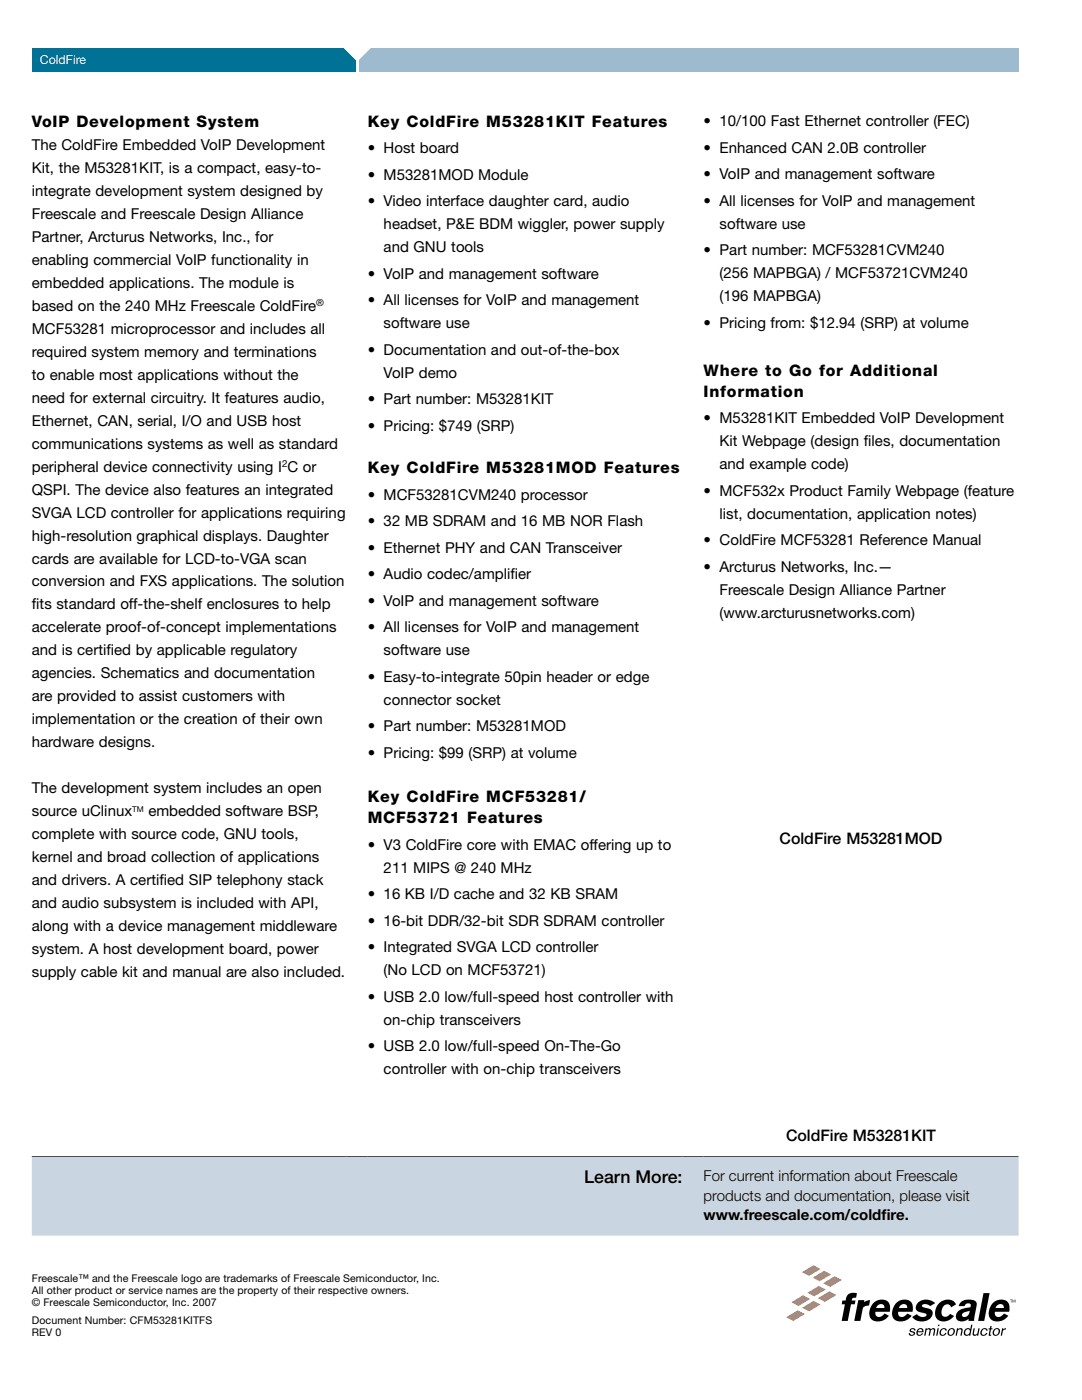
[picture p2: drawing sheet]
<svg xmlns="http://www.w3.org/2000/svg" width="216mm" height="279mm" viewBox="0 0 216 279" stroke-linecap="round" stroke-linejoin="round" font-family="sans-serif">
<defs><g id="words">
<text font-size="3.5" x="116.6" y="236.1">Learn More:</text>
<g font-size="3.2">
<text x="6.3" y="25.3">VoIP Development System</text>
<text x="73.4" y="25.3">Key ColdFire M53281KIT Features</text>
<text x="140.4" y="74.9">Where to Go for Additional</text>
<text x="140.4" y="79.2">Information</text>
<text x="73.4" y="94.5">Key ColdFire M53281MOD Features</text>
<text x="73.4" y="160.1">Key ColdFire MCF53281/</text>
<text x="73.4" y="164.3">MCF53721 Features</text>
<text x="155.6" y="168.4">ColdFire M53281MOD</text>
<text x="156.8" y="227.7">ColdFire M53281KIT</text>
</g>
<g font-size="3">
<text x="6.3" y="29.9">The ColdFire Embedded VoIP Development</text>
<text x="140.4" y="25.2">• 10/100 Fast Ethernet controller (FEC)</text>
<text x="6.3" y="34.5">Kit, the M53281KIT, is a compact, easy-to-</text>
<text x="73.4" y="30.6">• Host board</text>
<text x="73.4" y="35.9">• M53281MOD Module</text>
<text x="140.4" y="30.5">• Enhanced CAN 2.0B controller</text>
<text x="140.4" y="35.8">• VoIP and management software</text>
<text x="6.3" y="39.1">integrate development system designed by</text>
<text x="73.4" y="41.2">• Video interface daughter card, audio</text>
<text x="140.4" y="41.1">• All licenses for VoIP and management</text>
<text x="6.3" y="43.7">Freescale and Freescale Design Alliance</text>
<text x="76.6" y="45.8">headset, P&amp;E BDM wiggler, power supply</text>
<text x="143.6" y="45.7">software use</text>
<text x="6.3" y="48.3">Partner, Arcturus Networks, Inc., for</text>
<text x="6.3" y="52.8">enabling commercial VoIP functionality in</text>
<text x="76.6" y="50.4">and GNU tools</text>
<text x="140.4" y="51">• Part number: MCF53281CVM240</text>
<text x="6.3" y="57.4">embedded applications. The module is</text>
<text x="73.4" y="55.7">• VoIP and management software</text>
<text x="143.6" y="55.5">(256 MAPBGA) / MCF53721CVM240</text>
<text x="6.3" y="62">based on the 240 MHz Freescale ColdFire</text>
<text x="73.4" y="61">• All licenses for VoIP and management</text>
<text x="76.6" y="65.5">software use</text>
<text x="140.4" y="65.4">• Pricing from: $12.94 (SRP) at volume</text>
<text x="143.6" y="60.1">(196 MAPBGA)</text>
<text x="6.3" y="66.6">MCF53281 microprocessor and includes all</text>
<text x="6.3" y="71.2">required system memory and terminations</text>
<text x="73.4" y="70.8">• Documentation and out-of-the-box</text>
<text x="6.3" y="75.8">to enable most applications without the</text>
<text x="76.6" y="75.4">VoIP demo</text>
<text x="6.3" y="80.4">need for external circuitry. It features audio,</text>
<text x="73.4" y="80.7">• Part number: M53281KIT</text>
<text x="6.3" y="84.9">Ethernet, CAN, serial, I/O and USB host</text>
<text x="6.3" y="89.5">communications systems as well as standard</text>
<text x="73.4" y="86">• Pricing: $749 (SRP)</text>
<text x="140.4" y="84.5">• M53281KIT Embedded VoIP Development</text>
<text x="143.6" y="89.1">Kit Webpage (design files, documentation</text>
<text x="6.3" y="94.1">peripheral device connectivity using I C or</text>
<text x="143.6" y="93.6">and example code)</text>
<text x="6.3" y="98.7">QSPI. The device also features an integrated</text>
<text x="73.4" y="99.8">• MCF53281CVM240 processor</text>
<text x="140.4" y="98.9">• MCF532x Product Family Webpage (feature</text>
<text x="6.3" y="103.3">SVGA LCD controller for applications requiring</text>
<text x="6.3" y="107.9">high-resolution graphical displays. Daughter</text>
<text x="73.4" y="105.1">• 32 MB SDRAM and 16 MB NOR Flash</text>
<text x="143.6" y="103.5">list, documentation, application notes)</text>
<text x="6.3" y="112.5">cards are available for LCD-to-VGA scan</text>
<text x="73.4" y="110.3">• Ethernet PHY and CAN Transceiver</text>
<text x="140.4" y="108.8">• ColdFire MCF53281 Reference Manual</text>
<text x="6.3" y="117">conversion and FXS applications. The solution</text>
<text x="73.4" y="115.6">• Audio codec/amplifier</text>
<text x="140.4" y="114.1">• Arcturus Networks, Inc.—</text>
<text x="143.6" y="118.7">Freescale Design Alliance Partner</text>
<text x="6.3" y="121.6">fits standard off-the-shelf enclosures to help</text>
<text x="73.4" y="120.9">• VoIP and management software</text>
<text x="143.6" y="123.3">(www.arcturusnetworks.com)</text>
<text x="6.3" y="126.2">accelerate proof-of-concept implementations</text>
<text x="6.3" y="130.8">and is certified by applicable regulatory</text>
<text x="73.4" y="126.2">• All licenses for VoIP and management</text>
<text x="76.6" y="130.8">software use</text>
<text x="6.3" y="135.4">agencies. Schematics and documentation</text>
<text x="73.4" y="136.1">• Easy-to-integrate 50pin header or edge</text>
<text x="6.3" y="140">are provided to assist customers with</text>
<text x="76.6" y="140.7">connector socket</text>
<text x="6.3" y="144.6">implementation or the creation of their own</text>
<text x="6.3" y="149.1">hardware designs.</text>
<text x="73.4" y="146">• Part number: M53281MOD</text>
<text x="73.4" y="151.3">• Pricing: $99 (SRP) at volume</text>
<text x="6.3" y="158.3">The development system includes an open</text>
<text x="6.3" y="162.9">source uClinux</text>
<text x="6.3" y="167.5">complete with source code, GNU tools,</text>
<text x="29.6" y="162.9">embedded software BSP,</text>
<text x="6.3" y="172.1">kernel and broad collection of applications</text>
<text x="73.4" y="169.6">• V3 ColdFire core with EMAC offering up to</text>
<text x="6.3" y="176.7">and drivers. A certified SIP telephony stack</text>
<text x="73.4" y="179.5">• 16 KB I/D cache and 32 KB SRAM</text>
<text x="76.6" y="174.2">211 MIPS @ 240 MHz</text>
<text x="6.3" y="181.3">and audio subsystem is included with API,</text>
<text x="6.3" y="185.8">along with a device management middleware</text>
<text x="73.4" y="184.8">• 16-bit DDR/32-bit SDR SDRAM controller</text>
<text x="6.3" y="190.4">system. A host development board, power</text>
<text x="73.4" y="190.1">• Integrated SVGA LCD controller</text>
<text x="6.3" y="195">supply cable kit and manual are also included.</text>
<text x="76.6" y="194.7">(No LCD on MCF53721)</text>
<text x="73.4" y="199.9">• USB 2.0 low/full-speed host controller with</text>
<text x="73.4" y="209.8">• USB 2.0 low/full-speed On-The-Go</text>
<text x="76.6" y="204.5">on-chip transceivers</text>
<text x="76.6" y="214.4">controller with on-chip transceivers</text>
<text x="140.4" y="235.8">For current information about Freescale</text>
<text x="140.4" y="239.6">products and documentation, please visit</text>
<text x="140.4" y="243.5">www.freescale.com/coldf</text>
<text x="175.9" y="243.5">ire.</text>
</g>
<text font-size="2.5" fill="#fff" x="7.9" y="12.8">ColdFire</text>
<g font-size="2.1">
<text x="6.3" y="255.8">Freescale™ and the Freescale logo are trademarks of Freescale Semiconductor, Inc.</text>
<text x="6.3" y="258.2">All other product or service names are the property of their respective owners.</text>
<text x="6.3" y="260.7">© Freescale Semiconductor, Inc. 2007</text>
<text x="6.3" y="264.2">Document Number: CFM53281KITFS</text>
<text x="6.3" y="266.7">REV 0</text>
</g>
<g font-size="1.9">
<text x="63.1" y="61">®</text>
<text x="56.3" y="93.1">2</text>
</g>
<text font-size="1.6" x="26.4" y="162.1">TM</text>
</g></defs>
<path d="M71.6 9.5h131.6v4.8h-131.6z" fill="#9ebace"/>
<path d="M6.4 9.5h64.5v4.8h-64.5z" fill="#007296"/>
<path d="M68.1 9.2h6.3l-3.1 3.1z" fill="#fff"/>
<path d="M6.3 230.7h196.9v15.9h-196.9z" fill="#e6eaee"/>
<path d="M6.3 230.8h62.8v15.7h-62.8zM69.1 230.8h4.3v15.7h-4.3zM73.4 230.8h62.8v15.7h-62.8zM136.2 230.8h4.2v15.7h-4.2zM140.4 230.8h62.8v15.7h-62.8z" fill="#c9d6e2"/>
<path d="M6.3 230.8h196.9" fill="none" stroke="#4c4d4f" stroke-width=".2"/>
<g fill="#000">
<path d="M201.5 259.4h.5h-.2v.5l-.1-.5zM202 259.4l.3 .4 .3-.4v.5l-.1-.4-.1 .4-.3-.4-.1 .4zM181.6 265.2l.5-.1a.46 .46 0 0 1 .6 .4l-.3 .1v-.2l-.3-.1h-.3v.3a.59 .59 0 0 1 .7 .7l-.6 .3a.47 .47 0 0 1-.6-.5l.3-.1v.3l.4 .1 .2-.1 .1-.3a.72 .72 0 0 1-.8-.5zM184.7 265.1h.2v.2l.5-.2 .3 .2 .2-.1a.47 .47 0 0 1 .7 .1l-.2 1.3h-.2l.2-1.2-.2-.1-.5 .3-.2 1h-.2l.2-1.2-.2-.1-.5 .3-.1 1h-.3zM187.8 265.3a.67 .67 0 0 1 1.1 .2l-.2 .1-.1-.2a.56 .56 0 0 0-.8 .2 .56 .56 0 0 0 .3 .8l.4-.2 .1-.2h.3a.73 .73 0 0 1-1.2 .5 .73 .73 0 0 1 .1-1.2zM191 265.1h.2v.2l.1-.1a.53 .53 0 0 1 .8 .1l-.2 1.3h-.3l.2-1.2a.41 .41 0 0 0-.4-.1 .41 .41 0 0 0-.3 .4l-.2 .9h-.2zM194.3 265.1h.2l-.2 1.1a.41 .41 0 0 0 .5 .1 .41 .41 0 0 0 .3-.3l.1-.9h.3l-.3 1.5h-.3l.1-.2-.2 .1a.53 .53 0 0 1-.7-.1zM195.9 265.3a.67 .67 0 0 1 1.2 .2l-.3 .1v-.2a.56 .56 0 0 0-.8 .2 .56 .56 0 0 0 .2 .8l.4-.2 .1-.2h.3a.73 .73 0 0 1-1.1 .5 .73 .73 0 0 1 0-1.2zM197.6 264.6h.3l-.1 .5h.3l-.1 .2h-.3l-.1 1 .2 .1v.2h-.3l-.2-.1 .2-1.2h-.3l.1-.2h.2zM200 265.1h.2v.2l.5-.2v.2l-.5 .3-.3 1h-.2z"/>
<path d="M183.3 265.5l-.1 .2h.8v-.2a.41 .41 0 0 0-.7 0zM183.1 265.3a.63 .63 0 0 1 .9-.2 .63 .63 0 0 1 .2 .8h-1.1v.2a.43 .43 0 0 0 .5 .3 .43 .43 0 0 0 .3-.3h.3a.73 .73 0 0 1-1.2 .4 .73 .73 0 0 1 .1-1.2z"/>
<path d="M187.2 264.4h.3l-.1 .3h-.2zM187.1 265.1h.2l-.3 1.5h-.2z"/>
<path d="M189.6 265.3a.62 .62 0 0 0 .1 1.1 .61 .61 0 0 0 .5-.5 .61 .61 0 0 0-.3-.6zM189.4 265.3a.71 .71 0 0 1 1.1 0 .71 .71 0 0 1-.3 1.1 .71 .71 0 0 1-1.1-.1 .71 .71 0 0 1 .3-1z"/>
<path d="M192.9 265.3a.58 .58 0 0 0-.3 .6 .58 .58 0 0 0 .3 .5 .58 .58 0 0 0 .6-.5 .58 .58 0 0 0-.3-.6zM192.6 265.3a.63 .63 0 0 1 1 0l.2-.9h.2l-.4 2.2h-.2v-.2a.64 .64 0 0 1-.9 .1 .64 .64 0 0 1-.1-1z"/>
<path d="M198.6 265.3a.62 .62 0 0 0 .1 1.1 .61 .61 0 0 0 .5-.5 .61 .61 0 0 0-.3-.6zM198.4 265.3a.71 .71 0 0 1 1.1 0 .71 .71 0 0 1-.3 1.1 .71 .71 0 0 1-1.1-.1 .71 .71 0 0 1 .3-1z"/>
</g>
<path d="M160 253.9l2.3-1.4 1.4 .7-2.3 1.4z" fill="#f26522"/>
<path d="M162.1 255l2.3-1.4 1.4 .7-2.3 1.4z" fill="#ffc20e"/>
<path d="M164.3 256.1l2.2-1.4 1.4 .7-2.2 1.4z" fill="#f26522"/>
<path d="M161.1 258l2.3-1.4 1.4 .7-2.3 1.4z" fill="#ffc20e"/>
<g fill="#f26522">
<path d="M163.2 259.1l2.3-1.4 1.4 .7-2.3 1.4z"/>
<path d="M157.9 259.9l2.3-1.4 1.4 .7-2.3 1.4z"/>
</g>
<path d="M160 261l2.3-1.4 1.4 .7-2.3 1.4z" fill="#ffc20e"/>
<path d="M156.9 262.9l2.3-1.4 1.4 .7-2.3 1.4z" fill="#f26522"/>
<g fill="#000">
<path d="M171.3 259.5h1.2l-.1 .4 1.2-.4-.2 1h-.1a.99 .99 0 0 0-1.2 .7l-.4 2.4h-1.2zM169.3 258.3l.9-.3 .8 .1-.2 .9a.62 .62 0 0 0-.8 .5h.7l-.1 .8h-.8l-.6 3.3h-1.3l.7-3.3h-.6l.1-.8h.6l.2-.7zM183.2 260a2.58 2.58 0 0 1 3.4 .1l-1 .6-.8-.4a.69 .69 0 0 0-.8 .3 1.54 1.54 0 0 0 1.3 .6 1.19 1.19 0 0 1 .8 1.1 1.19 1.19 0 0 1-.8 1.1 2.55 2.55 0 0 1-3.3-.6l1-.5a1.18 1.18 0 0 0 1.9 .1 1.66 1.66 0 0 0-1.4-.5 1.02 1.02 0 0 1-.8-.9 1.02 1.02 0 0 1 .5-1zM187.5 259.9a2.04 2.04 0 0 1 3.3 .4l-1 .6a.9 .9 0 0 0-1-.6 .9 .9 0 0 0-.8 .8 1.01 1.01 0 0 0 .6 1.7 1.06 1.06 0 0 0 1-.6l.8 .4a2.33 2.33 0 0 1-3.5 .6 2.6 2.6 0 0 1 .6-3.3zM196.2 258.1h1.3l-1.1 5.5h-1.2z"/>
<path d="M175.2 260.4a.72 .72 0 0 1 .9-.1 .72 .72 0 0 1 .4 .7h-1.7zM174.2 260.1a2.68 2.68 0 0 0-.5 3 2.43 2.43 0 0 0 3.7-.5l-.9-.5a1.01 1.01 0 0 1-.9 .7 1.01 1.01 0 0 1-.9-.5v-.5h2.8a1.76 1.76 0 0 0-.4-2.1 1.76 1.76 0 0 0-2.1-.1z"/>
<path d="M179.8 260.4a.72 .72 0 0 1 .8-.1 .72 .72 0 0 1 .4 .7h-1.6zM178.7 260.1a2.68 2.68 0 0 0-.4 3 2.43 2.43 0 0 0 3.6-.5l-.8-.5a1.01 1.01 0 0 1-.9 .7 1.01 1.01 0 0 1-1-.5v-.5h2.9a1.76 1.76 0 0 0-.5-2.1 1.76 1.76 0 0 0-2.1-.1z"/>
<path d="M192.1 262.1l-.1 .5a.99 .99 0 0 0 1.1 0 .99 .99 0 0 0 .4-1zM191.8 259.8a2.67 2.67 0 0 1 3 0l.1 .8-.5 3h-1.1v-.4a1.77 1.77 0 0 1-2.4 .1 1.65 1.65 0 0 1 1.6-2.2l1.1-.2 .1-.6a.73 .73 0 0 0-1.2 .4h-1.2z"/>
<path d="M199.1 260.4a.72 .72 0 0 1 .8-.1 .72 .72 0 0 1 .4 .7h-1.7zM198 260.1a2.68 2.68 0 0 0-.4 3 2.43 2.43 0 0 0 3.6-.5l-.9-.5a1.01 1.01 0 0 1-.8 .7 1.01 1.01 0 0 1-1-.5v-.5h2.9a1.77 1.77 0 0 0-.5-2.1 1.77 1.77 0 0 0-2.1-.1z"/>
</g>
<use href="#words"/>
</svg>
